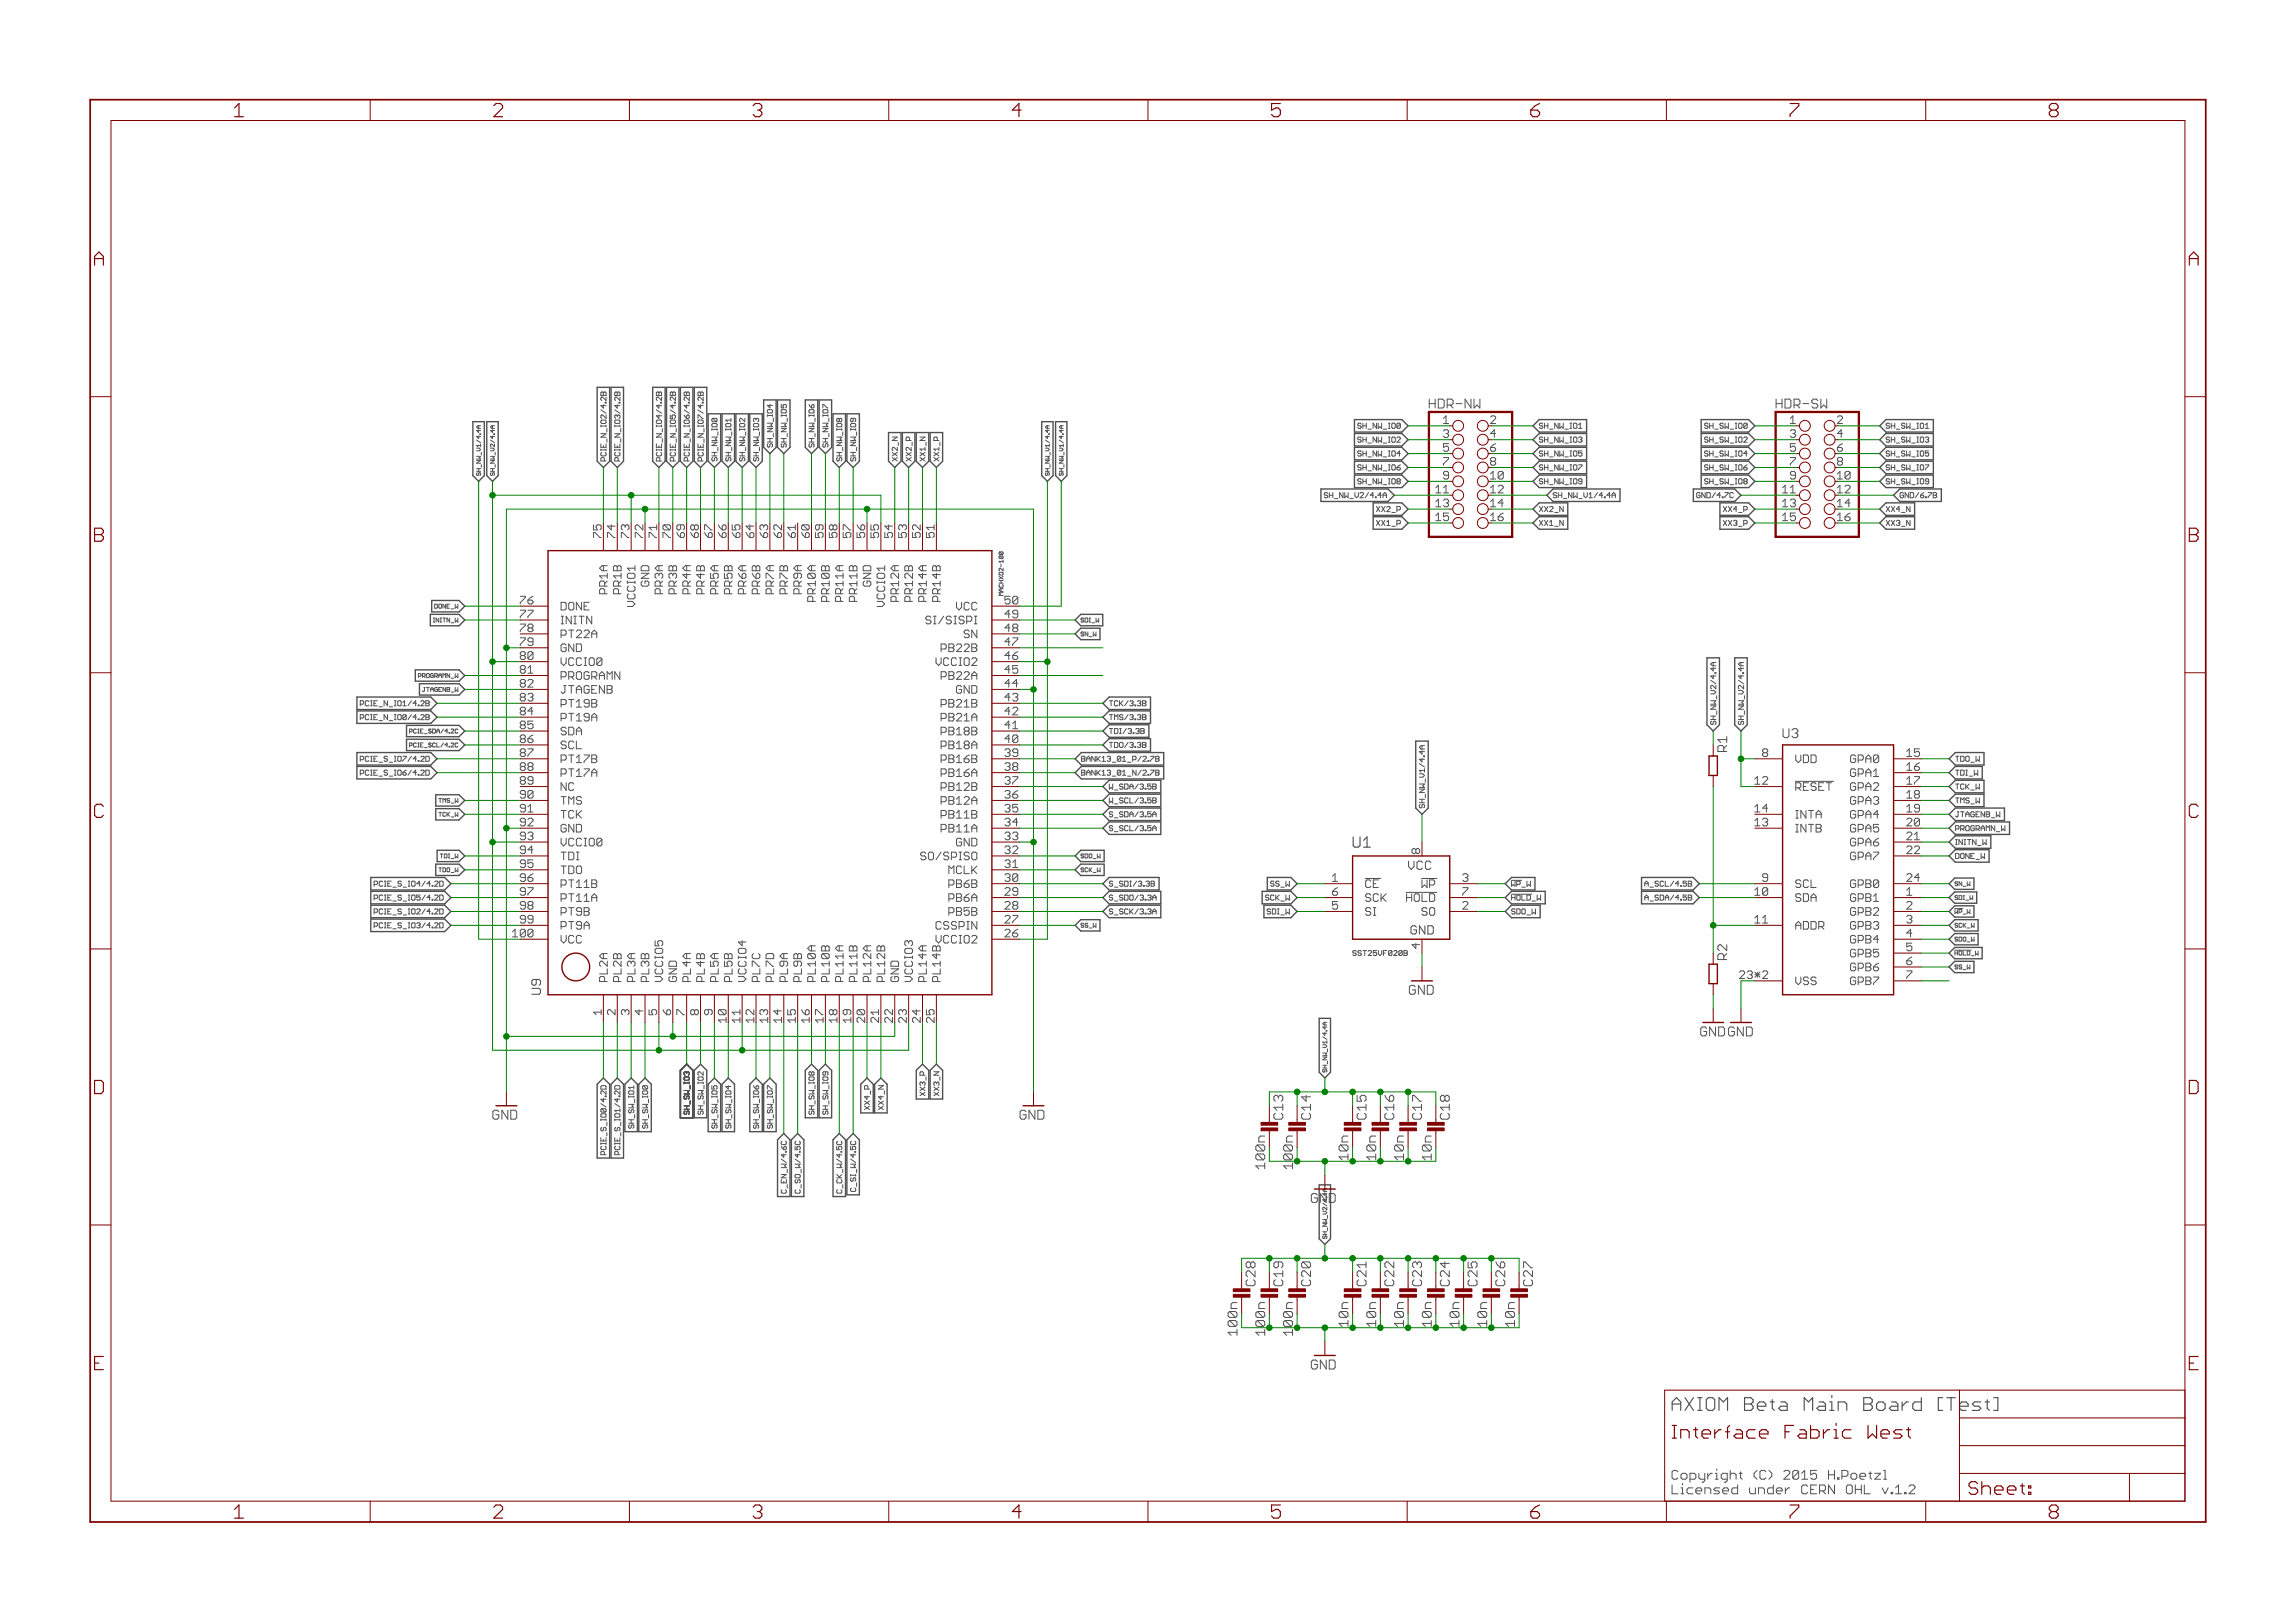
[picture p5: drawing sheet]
<svg xmlns="http://www.w3.org/2000/svg" width="420mm" height="297mm" viewBox="0 0 420 297" stroke-linecap="round" stroke-linejoin="round" font-family="sans-serif">
<defs><g id="words">
<g font-size="3.7" fill="#800000">
<text x="42.9" y="21.4">1</text>
<text x="90.3" y="21.4">2</text>
<text x="137.8" y="21.4">3</text>
<text x="185.3" y="21.4">4</text>
<text x="232.7" y="21.4">5</text>
<text x="280.2" y="21.4">6</text>
<text x="327.6" y="21.4">7</text>
<text x="375.1" y="21.4">8</text>
<text x="17.2" y="48.6">A</text>
<text x="400.7" y="48.6">A</text>
<text x="17.2" y="99.2">B</text>
<text x="400.7" y="99.2">B</text>
<text x="17.1" y="149.7">C</text>
<text x="400.6" y="149.7">C</text>
<text x="17" y="200.2">D</text>
<text x="400.5" y="200.2">D</text>
<text x="17.3" y="250.8">E</text>
<text x="400.7" y="250.8">E</text>
<text x="42.9" y="277.9">1</text>
<text x="90.3" y="277.9">2</text>
<text x="137.8" y="277.9">3</text>
<text x="185.3" y="277.9">4</text>
<text x="232.7" y="277.9">5</text>
<text x="280.2" y="277.9">6</text>
<text x="327.6" y="277.9">7</text>
<text x="375.1" y="277.9">8</text>
</g>
<text font-size="3.6" fill="#505050" x="306" y="258.2">AXIOM Beta Main Board [Test</text>
<g font-size="3.6" fill="#800000">
<text x="306" y="263.3">Interface Fabric West</text>
<text x="358.9" y="258.2">]</text>
<text x="360.4" y="273.6">Sheet:</text>
</g>
<text font-size="2.9" fill="#505050" x="247.6" y="155.2">U1</text>
<g font-size="2.5" fill="#505050">
<text x="261.6" y="74.8">HDR-NW</text>
<text x="325.1" y="74.8">HDR-SW</text>
<text x="326.4" y="135.1">U3</text>
<text x="316.2" y="175.7" transform="rotate(-90 316.2 175.7)">R2</text>
<text x="99.1" y="182.1" transform="rotate(-90 99.1 182.1)">U9</text>
<text x="236.7" y="213.8" transform="rotate(-90 236.7 213.8)">1</text>
<text x="240" y="220.1">G</text>
<text x="241.9" y="220.1">N</text>
<text x="243.8" y="220.1">D</text>
<text x="231.6" y="244.3" transform="rotate(-90 231.6 244.3)">1</text>
<text x="236.7" y="244.3" transform="rotate(-90 236.7 244.3)">1</text>
<text x="306" y="270.8">Copyright (C) 2015 H.Poetzl</text>
<text x="306" y="273.5">Licensed under CERN OHL v.1.2</text>
</g>
<g font-size="2.5" fill="#008000">
<text x="316.2" y="137.6" transform="rotate(-90 316.2 137.6)">R1</text>
<text x="234.9" y="204.9" transform="rotate(-90 234.9 204.9)">C13</text>
<text x="240" y="204.9" transform="rotate(-90 240 204.9)">C14</text>
<text x="250.2" y="204.9" transform="rotate(-90 250.2 204.9)">C15</text>
<text x="255.2" y="204.9" transform="rotate(-90 255.2 204.9)">C16</text>
<text x="260.3" y="204.9" transform="rotate(-90 260.3 204.9)">C17</text>
<text x="265.4" y="204.9" transform="rotate(-90 265.4 204.9)">C18</text>
<text x="231.6" y="213.8" transform="rotate(-90 231.6 213.8)">100n</text>
<text x="236.7" y="212.2" transform="rotate(-90 236.7 212.2)">00n</text>
<text x="246.9" y="212.2" transform="rotate(-90 246.9 212.2)">10n</text>
<text x="251.9" y="212.2" transform="rotate(-90 251.9 212.2)">10n</text>
<text x="257" y="212.2" transform="rotate(-90 257 212.2)">10n</text>
<text x="262.1" y="212.2" transform="rotate(-90 262.1 212.2)">10n</text>
<text x="229.8" y="235.4" transform="rotate(-90 229.8 235.4)">C28</text>
<text x="234.9" y="235.4" transform="rotate(-90 234.9 235.4)">C19</text>
<text x="240" y="235.4" transform="rotate(-90 240 235.4)">C20</text>
<text x="250.2" y="235.4" transform="rotate(-90 250.2 235.4)">C21</text>
<text x="255.2" y="235.4" transform="rotate(-90 255.2 235.4)">C22</text>
<text x="260.3" y="235.4" transform="rotate(-90 260.3 235.4)">C23</text>
<text x="265.4" y="235.4" transform="rotate(-90 265.4 235.4)">C24</text>
<text x="270.5" y="235.4" transform="rotate(-90 270.5 235.4)">C25</text>
<text x="275.6" y="235.4" transform="rotate(-90 275.6 235.4)">C26</text>
<text x="280.6" y="235.4" transform="rotate(-90 280.6 235.4)">C27</text>
<text x="226.5" y="244.3" transform="rotate(-90 226.5 244.3)">100n</text>
<text x="231.6" y="242.7" transform="rotate(-90 231.6 242.7)">00n</text>
<text x="236.7" y="242.7" transform="rotate(-90 236.7 242.7)">00n</text>
<text x="246.9" y="242.7" transform="rotate(-90 246.9 242.7)">10n</text>
<text x="251.9" y="242.7" transform="rotate(-90 251.9 242.7)">10n</text>
<text x="257" y="242.7" transform="rotate(-90 257 242.7)">10n</text>
<text x="262.1" y="242.7" transform="rotate(-90 262.1 242.7)">10n</text>
<text x="267.2" y="242.7" transform="rotate(-90 267.2 242.7)">10n</text>
<text x="272.3" y="242.7" transform="rotate(-90 272.3 242.7)">10n</text>
<text x="277.3" y="242.7" transform="rotate(-90 277.3 242.7)">10n</text>
</g>
<g font-size="2.5" fill="#800000">
<text x="257.1" y="182.1">GND</text>
<text x="310.5" y="189.7">GNDGND</text>
<text x="90.2" y="204.9">GND</text>
<text x="186.7" y="204.9">GND</text>
<text x="240" y="250.6">GND</text>
</g>
<g font-size="2.3" fill="#505050">
<text x="257.8" y="159.2">VCC</text>
<text x="257.5" y="171">GND</text>
</g>
<g font-size="2.1" fill="#800000">
<text x="264.2" y="77.6">1</text>
<text x="272.8" y="77.6">2</text>
<text x="327.7" y="77.6">1</text>
<text x="336.3" y="77.6">2</text>
<text x="264.2" y="82.7">5</text>
<text x="272.8" y="82.7">6</text>
<text x="327.7" y="82.7">5</text>
<text x="336.3" y="82.7">6</text>
<text x="264.2" y="85.2">7</text>
<text x="264.2" y="87.7">9</text>
<text x="272.8" y="85.2">8</text>
<text x="327.7" y="85.2">7</text>
<text x="327.7" y="87.7">9</text>
<text x="336.3" y="85.2">8</text>
<text x="262.9" y="90.3">11</text>
<text x="262.9" y="95.4">15</text>
<text x="272.8" y="90.3">12</text>
<text x="272.8" y="92.8">14</text>
<text x="272.8" y="95.4">16</text>
<text x="326.4" y="90.3">11</text>
<text x="326.4" y="95.4">15</text>
<text x="336.3" y="90.3">12</text>
<text x="336.3" y="92.8">14</text>
<text x="336.3" y="95.4">16</text>
</g>
<g font-size="2.1" fill="#505050">
<text x="264.2" y="80.1">3</text>
<text x="272.8" y="80.1">4</text>
<text x="327.7" y="80.1">3</text>
<text x="336.3" y="80.1">4</text>
<text x="272.8" y="87.7">10</text>
<text x="336.3" y="87.7">10</text>
<text x="262.9" y="92.8">13</text>
<text x="326.4" y="92.8">13</text>
<text x="110.1" y="98.4" transform="rotate(-90 110.1 98.4)">75</text>
<text x="112.7" y="98.4" transform="rotate(-90 112.7 98.4)">74</text>
<text x="115.2" y="98.4" transform="rotate(-90 115.2 98.4)">73</text>
<text x="117.7" y="98.4" transform="rotate(-90 117.7 98.4)">72</text>
<text x="120.3" y="98.4" transform="rotate(-90 120.3 98.4)">71</text>
<text x="122.8" y="98.4" transform="rotate(-90 122.8 98.4)">70</text>
<text x="125.4" y="98.4" transform="rotate(-90 125.4 98.4)">69</text>
<text x="127.9" y="98.4" transform="rotate(-90 127.9 98.4)">68</text>
<text x="130.4" y="98.4" transform="rotate(-90 130.4 98.4)">67</text>
<text x="133" y="98.4" transform="rotate(-90 133 98.4)">66</text>
<text x="135.5" y="98.4" transform="rotate(-90 135.5 98.4)">65</text>
<text x="138.1" y="98.4" transform="rotate(-90 138.1 98.4)">64</text>
<text x="140.6" y="98.4" transform="rotate(-90 140.6 98.4)">63</text>
<text x="143.1" y="98.4" transform="rotate(-90 143.1 98.4)">62</text>
<text x="145.7" y="98.4" transform="rotate(-90 145.7 98.4)">61</text>
<text x="148.2" y="98.4" transform="rotate(-90 148.2 98.4)">60</text>
<text x="150.8" y="98.4" transform="rotate(-90 150.8 98.4)">59</text>
<text x="153.3" y="98.4" transform="rotate(-90 153.3 98.4)">58</text>
<text x="155.8" y="98.4" transform="rotate(-90 155.8 98.4)">57</text>
<text x="158.4" y="98.4" transform="rotate(-90 158.4 98.4)">56</text>
<text x="160.9" y="98.4" transform="rotate(-90 160.9 98.4)">55</text>
<text x="163.5" y="98.4" transform="rotate(-90 163.5 98.4)">54</text>
<text x="166" y="98.4" transform="rotate(-90 166 98.4)">53</text>
<text x="168.5" y="98.4" transform="rotate(-90 168.5 98.4)">52</text>
<text x="171.1" y="98.4" transform="rotate(-90 171.1 98.4)">51</text>
<text x="95.3" y="110.6">76</text>
<text x="95.3" y="113.1">77</text>
<text x="102.7" y="111.7">DONE</text>
<text x="111.2" y="108.7" transform="rotate(-90 111.2 108.7)">PR1A</text>
<text x="113.8" y="108.7" transform="rotate(-90 113.8 108.7)">PR1B</text>
<text x="116.3" y="111.3" transform="rotate(-90 116.3 111.3)">VCCIO1</text>
<text x="118.9" y="108" transform="rotate(-90 118.9 108)">GND</text>
<text x="121.4" y="108.7" transform="rotate(-90 121.4 108.7)">PR3A</text>
<text x="123.9" y="108.7" transform="rotate(-90 123.9 108.7)">PR3B</text>
<text x="126.5" y="108.7" transform="rotate(-90 126.5 108.7)">PR4A</text>
<text x="129" y="108.7" transform="rotate(-90 129 108.7)">PR4B</text>
<text x="131.6" y="108.7" transform="rotate(-90 131.6 108.7)">PR5A</text>
<text x="134.1" y="108.7" transform="rotate(-90 134.1 108.7)">PR5B</text>
<text x="136.6" y="108.7" transform="rotate(-90 136.6 108.7)">PR6A</text>
<text x="139.2" y="108.7" transform="rotate(-90 139.2 108.7)">PR6B</text>
<text x="141.7" y="108.7" transform="rotate(-90 141.7 108.7)">PR7A</text>
<text x="144.3" y="108.7" transform="rotate(-90 144.3 108.7)">PR7B</text>
<text x="146.8" y="108.7" transform="rotate(-90 146.8 108.7)">PR9A</text>
<text x="149.3" y="110.1" transform="rotate(-90 149.3 110.1)">PR10A</text>
<text x="151.9" y="110.1" transform="rotate(-90 151.9 110.1)">PR10B</text>
<text x="154.4" y="110.1" transform="rotate(-90 154.4 110.1)">PR11A</text>
<text x="157" y="110.1" transform="rotate(-90 157 110.1)">PR11B</text>
<text x="159.5" y="108" transform="rotate(-90 159.5 108)">GND</text>
<text x="162" y="111.3" transform="rotate(-90 162 111.3)">VCCIO1</text>
<text x="164.6" y="110.1" transform="rotate(-90 164.6 110.1)">PR12A</text>
<text x="167.1" y="110.1" transform="rotate(-90 167.1 110.1)">PR12B</text>
<text x="169.7" y="110.1" transform="rotate(-90 169.7 110.1)">PR14A</text>
<text x="172.2" y="110.1" transform="rotate(-90 172.2 110.1)">PR14B</text>
<text x="174.8" y="111.7">VCC</text>
<text x="183.9" y="113.1">49</text>
<text x="183.9" y="110.6">50</text>
<text x="95.3" y="115.7">78</text>
<text x="95.3" y="118.2">79</text>
<text x="102.7" y="114.2">INITN</text>
<text x="102.7" y="116.8">PT22A</text>
<text x="102.7" y="119.3">GND</text>
<text x="171.3" y="114.2">SI/SISPI</text>
<text x="172.3" y="119.3">PB22B</text>
<text x="176.3" y="116.8">SN</text>
<text x="183.9" y="118.2">47</text>
<text x="183.9" y="115.7">48</text>
<text x="95.3" y="120.7">80</text>
<text x="95.3" y="123.3">81</text>
<text x="95.3" y="125.8">82</text>
<text x="102.7" y="121.9">VCCIO0</text>
<text x="102.7" y="124.4">PROGRAMN</text>
<text x="171.1" y="121.9">VCCIO2</text>
<text x="172.3" y="124.4">PB22A</text>
<text x="183.9" y="125.8">44</text>
<text x="183.9" y="123.3">45</text>
<text x="183.9" y="120.7">46</text>
<text x="95.3" y="128.4">83</text>
<text x="95.3" y="130.9">84</text>
<text x="102.7" y="126.9">JTAGENB</text>
<text x="102.7" y="129.5">PT19B</text>
<text x="172.3" y="129.5">PB21B</text>
<text x="174.3" y="126.9">GND</text>
<text x="183.9" y="130.9">42</text>
<text x="183.9" y="128.4">43</text>
<text x="95.3" y="133.4">85</text>
<text x="95.3" y="136">86</text>
<text x="102.7" y="132">PT19A</text>
<text x="102.7" y="134.6">SDA</text>
<text x="102.7" y="137.1">SCL</text>
<text x="172.3" y="137.1">PB18A</text>
<text x="172.3" y="134.6">PB18B</text>
<text x="172.3" y="132">PB21A</text>
<text x="183.9" y="136">40</text>
<text x="183.9" y="133.4">41</text>
<text x="95.3" y="138.5">87</text>
<text x="95.3" y="141.1">88</text>
<text x="95.3" y="143.6">89</text>
<text x="102.7" y="139.6">PT17B</text>
<text x="102.7" y="142.2">PT17A</text>
<text x="172.3" y="142.2">PB16A</text>
<text x="172.3" y="139.6">PB16B</text>
<text x="183.9" y="143.6">37</text>
<text x="183.9" y="141.1">38</text>
<text x="183.9" y="138.5">39</text>
<text x="321.3" y="143.6">12</text>
<text x="322.7" y="138.5">8</text>
<text x="328.7" y="139.6">VDD</text>
<text x="338.6" y="139.6">GPA0</text>
<text x="338.6" y="142.2">GPA1</text>
<text x="349" y="138.5">15</text>
<text x="349" y="141.1">16</text>
<text x="349" y="143.6">17</text>
<text x="95.3" y="146.1">90</text>
<text x="95.3" y="148.7">91</text>
<text x="102.7" y="144.7">NC</text>
<text x="102.7" y="147.3">TMS</text>
<text x="102.7" y="149.8">TCK</text>
<text x="172.3" y="149.8">PB11B</text>
<text x="172.3" y="147.3">PB12A</text>
<text x="172.3" y="144.7">PB12B</text>
<text x="183.9" y="148.7">35</text>
<text x="183.9" y="146.1">36</text>
<text x="321.3" y="148.7">14</text>
<text x="328.7" y="144.7">RESET</text>
<text x="328.7" y="149.8">INTA</text>
<text x="338.6" y="144.7">GPA2</text>
<text x="338.6" y="147.3">GPA3</text>
<text x="338.6" y="149.8">GPA4</text>
<text x="349" y="146.1">18</text>
<text x="349" y="148.7">19</text>
<text x="95.3" y="151.2">92</text>
<text x="95.3" y="153.8">93</text>
<text x="102.7" y="152.3">GND</text>
<text x="102.7" y="154.9">VCCIO0</text>
<text x="172.3" y="152.3">PB11A</text>
<text x="174.3" y="154.9">GND</text>
<text x="183.9" y="153.8">33</text>
<text x="183.9" y="151.2">34</text>
<text x="321.3" y="151.2">13</text>
<text x="328.7" y="152.3">INTB</text>
<text x="338.6" y="152.3">GPA5</text>
<text x="338.6" y="154.9">GPA6</text>
<text x="349" y="151.2">20</text>
<text x="349" y="153.8">21</text>
<text x="95.3" y="156.3">94</text>
<text x="95.3" y="158.8">95</text>
<text x="95.3" y="161.4">96</text>
<text x="102.7" y="157.4">TDI</text>
<text x="102.7" y="160">TDO</text>
<text x="169.2" y="157.4">SO/SPISO</text>
<text x="173.3" y="160">MCLK</text>
<text x="183.9" y="161.4">30</text>
<text x="183.9" y="158.8">31</text>
<text x="183.9" y="156.3">32</text>
<text x="243.9" y="161.4">1</text>
<text x="260" y="156.3" transform="rotate(-90 260 156.3)">8</text>
<text x="267.7" y="161.4">3</text>
<text x="322.7" y="161.4">9</text>
<text x="338.6" y="157.4">GPA7</text>
<text x="349" y="161.4">24</text>
<text x="349" y="156.3">22</text>
<text x="95.3" y="163.9">97</text>
<text x="95.3" y="166.5">98</text>
<text x="102.7" y="162.5">PT11B</text>
<text x="102.7" y="165">PT11A</text>
<text x="102.7" y="167.6">PT9B</text>
<text x="173.7" y="167.6">PB5B</text>
<text x="173.7" y="165">PB6A</text>
<text x="173.7" y="162.5">PB6B</text>
<text x="183.9" y="166.5">28</text>
<text x="183.9" y="163.9">29</text>
<text x="243.9" y="166.5">5</text>
<text x="243.9" y="163.9">6</text>
<text x="250" y="167.6">SI</text>
<text x="250" y="165">SCK</text>
<text x="250" y="162.5">CE</text>
<text x="256.9" y="165">HOLD</text>
<text x="259.7" y="162.5">WP</text>
<text x="260" y="167.6">SO</text>
<text x="267.7" y="166.5">2</text>
<text x="267.7" y="163.9">7</text>
<text x="321.3" y="163.9">10</text>
<text x="328.7" y="162.5">SCL</text>
<text x="328.7" y="165">SDA</text>
<text x="338.6" y="162.5">GPB0</text>
<text x="338.6" y="165">GPB1</text>
<text x="338.6" y="167.6">GPB2</text>
<text x="349" y="163.9">1</text>
<text x="349" y="166.5">2</text>
<text x="93.9" y="171.5">100</text>
<text x="95.3" y="169">99</text>
<text x="102.7" y="170.1">PT9A</text>
<text x="102.7" y="172.7">VCC</text>
<text x="171.1" y="172.7">VCCIO2</text>
<text x="171.5" y="170.1">CSSPIN</text>
<text x="183.9" y="171.5">26</text>
<text x="183.9" y="169">27</text>
<text x="260" y="173.6" transform="rotate(-90 260 173.6)">4</text>
<text x="321.3" y="169">11</text>
<text x="328.7" y="170.1">ADDR</text>
<text x="338.6" y="170.1">GPB3</text>
<text x="338.6" y="172.7">GPB4</text>
<text x="349" y="169">3</text>
<text x="349" y="171.5">4</text>
<text x="111.2" y="179.7" transform="rotate(-90 111.2 179.7)">PL2A</text>
<text x="113.8" y="179.7" transform="rotate(-90 113.8 179.7)">PL2B</text>
<text x="116.3" y="179.7" transform="rotate(-90 116.3 179.7)">PL3A</text>
<text x="118.9" y="179.7" transform="rotate(-90 118.9 179.7)">PL3B</text>
<text x="121.4" y="179.7" transform="rotate(-90 121.4 179.7)">VCCIO5</text>
<text x="123.9" y="179.7" transform="rotate(-90 123.9 179.7)">GND</text>
<text x="126.5" y="179.7" transform="rotate(-90 126.5 179.7)">PL4A</text>
<text x="129" y="179.7" transform="rotate(-90 129 179.7)">PL4B</text>
<text x="131.6" y="179.7" transform="rotate(-90 131.6 179.7)">PL5A</text>
<text x="134.1" y="179.7" transform="rotate(-90 134.1 179.7)">PL5B</text>
<text x="136.6" y="179.7" transform="rotate(-90 136.6 179.7)">VCCIO4</text>
<text x="139.2" y="179.7" transform="rotate(-90 139.2 179.7)">PL7C</text>
<text x="141.7" y="179.7" transform="rotate(-90 141.7 179.7)">PL7D</text>
<text x="144.3" y="179.7" transform="rotate(-90 144.3 179.7)">PL9A</text>
<text x="146.8" y="179.7" transform="rotate(-90 146.8 179.7)">PL9B</text>
<text x="149.3" y="179.7" transform="rotate(-90 149.3 179.7)">PL10A</text>
<text x="151.9" y="179.7" transform="rotate(-90 151.9 179.7)">PL10B</text>
<text x="154.4" y="179.7" transform="rotate(-90 154.4 179.7)">PL11A</text>
<text x="157" y="179.7" transform="rotate(-90 157 179.7)">PL11B</text>
<text x="159.5" y="179.7" transform="rotate(-90 159.5 179.7)">PL12A</text>
<text x="162" y="179.7" transform="rotate(-90 162 179.7)">PL12B</text>
<text x="164.6" y="179.7" transform="rotate(-90 164.6 179.7)">GND</text>
<text x="167.1" y="179.7" transform="rotate(-90 167.1 179.7)">VCCIO3</text>
<text x="169.7" y="179.7" transform="rotate(-90 169.7 179.7)">PL14A</text>
<text x="172.2" y="179.7" transform="rotate(-90 172.2 179.7)">PL14B</text>
<text x="338.6" y="175.2">GPB5</text>
<text x="338.6" y="177.7">GPB6</text>
<text x="349" y="174.1">5</text>
<text x="349" y="176.6">6</text>
<text x="349" y="179.2">7</text>
<text x="110.1" y="185.7" transform="rotate(-90 110.1 185.7)">1</text>
<text x="112.7" y="185.7" transform="rotate(-90 112.7 185.7)">2</text>
<text x="115.2" y="185.7" transform="rotate(-90 115.2 185.7)">3</text>
<text x="117.7" y="185.7" transform="rotate(-90 117.7 185.7)">4</text>
<text x="120.3" y="185.7" transform="rotate(-90 120.3 185.7)">5</text>
<text x="122.8" y="185.7" transform="rotate(-90 122.8 185.7)">6</text>
<text x="125.4" y="185.7" transform="rotate(-90 125.4 185.7)">7</text>
<text x="127.9" y="185.7" transform="rotate(-90 127.9 185.7)">8</text>
<text x="130.4" y="185.7" transform="rotate(-90 130.4 185.7)">9</text>
<text x="328.7" y="180.3">VSS</text>
<text x="338.6" y="180.3">GPB7</text>
<text x="133" y="187.1" transform="rotate(-90 133 187.1)">10</text>
<text x="135.5" y="187.1" transform="rotate(-90 135.5 187.1)">11</text>
<text x="138.1" y="187.1" transform="rotate(-90 138.1 187.1)">12</text>
<text x="140.6" y="187.1" transform="rotate(-90 140.6 187.1)">13</text>
<text x="143.1" y="187.1" transform="rotate(-90 143.1 187.1)">14</text>
<text x="145.7" y="187.1" transform="rotate(-90 145.7 187.1)">15</text>
<text x="148.2" y="187.1" transform="rotate(-90 148.2 187.1)">16</text>
<text x="150.8" y="187.1" transform="rotate(-90 150.8 187.1)">17</text>
<text x="153.3" y="187.1" transform="rotate(-90 153.3 187.1)">18</text>
<text x="155.8" y="187.1" transform="rotate(-90 155.8 187.1)">19</text>
<text x="158.4" y="187.1" transform="rotate(-90 158.4 187.1)">20</text>
<text x="160.9" y="187.1" transform="rotate(-90 160.9 187.1)">21</text>
<text x="163.5" y="187.1" transform="rotate(-90 163.5 187.1)">22</text>
<text x="166" y="187.1" transform="rotate(-90 166 187.1)">23</text>
<text x="168.5" y="187.1" transform="rotate(-90 168.5 187.1)">24</text>
<text x="171.1" y="187.1" transform="rotate(-90 171.1 187.1)">25</text>
</g>
<text font-size="2.1" fill="#008000" x="318.9" y="179.2">23*2</text>
<g font-size="1.4" fill="#505050">
<text x="141.5" y="81.9" transform="rotate(-90 141.5 81.9)">SH_NW_IO4</text>
<text x="144" y="81.9" transform="rotate(-90 144 81.9)">SH_NW_IO5</text>
<text x="149.1" y="81.9" transform="rotate(-90 149.1 81.9)">SH_NW_IO6</text>
<text x="151.6" y="81.9" transform="rotate(-90 151.6 81.9)">SH_NW_IO7</text>
<text x="248.3" y="78.4">SH_NW_IO0</text>
<text x="248.3" y="81">SH_NW_IO2</text>
<text x="248.3" y="83.5">SH_NW_IO4</text>
<text x="281.8" y="83.5">SH_NW_IO5</text>
<text x="281.8" y="81">SH_NW_IO3</text>
<text x="281.8" y="78.4">SH_NW_IO1</text>
<text x="312" y="78.4">SH_SW_IO0</text>
<text x="312" y="81">SH_SW_IO2</text>
<text x="312" y="83.5">SH_SW_IO4</text>
<text x="345.3" y="78.4">SH_SW_IO1</text>
<text x="345.3" y="81">SH_SW_IO3</text>
<text x="345.3" y="83.5">SH_SW_IO5</text>
<text x="111" y="84.4" transform="rotate(-90 111 84.4)">PCIE_N_IO2/4.2B</text>
<text x="113.5" y="84.4" transform="rotate(-90 113.5 84.4)">PCIE_N_IO3/4.2B</text>
<text x="121.1" y="84.4" transform="rotate(-90 121.1 84.4)">PCIE_N_IO4/4.2B</text>
<text x="123.7" y="84.4" transform="rotate(-90 123.7 84.4)">PCIE_N_IO5/4.2B</text>
<text x="126.2" y="84.4" transform="rotate(-90 126.2 84.4)">PCIE_N_IO6/4.2B</text>
<text x="128.8" y="84.4" transform="rotate(-90 128.8 84.4)">PCIE_N_IO7/4.2B</text>
<text x="131.3" y="84.4" transform="rotate(-90 131.3 84.4)">SH_NW_IO0</text>
<text x="133.8" y="84.4" transform="rotate(-90 133.8 84.4)">SH_NW_IO1</text>
<text x="136.4" y="84.4" transform="rotate(-90 136.4 84.4)">SH_NW_IO2</text>
<text x="138.9" y="84.4" transform="rotate(-90 138.9 84.4)">SH_NW_IO3</text>
<text x="154.2" y="84.4" transform="rotate(-90 154.2 84.4)">SH_NW_IO8</text>
<text x="156.7" y="84.4" transform="rotate(-90 156.7 84.4)">SH_NW_IO9</text>
<text x="164.3" y="84.4" transform="rotate(-90 164.3 84.4)">XX2_N</text>
<text x="166.9" y="84.4" transform="rotate(-90 166.9 84.4)">XX2_P</text>
<text x="169.4" y="84.4" transform="rotate(-90 169.4 84.4)">XX1_N</text>
<text x="171.9" y="84.4" transform="rotate(-90 171.9 84.4)">XX1_P</text>
<text x="248.3" y="86.1">SH_NW_IO6</text>
<text x="248.3" y="88.6">SH_NW_IO8</text>
<text x="281.8" y="88.6">SH_NW_IO9</text>
<text x="281.8" y="86.1">SH_NW_IO7</text>
<text x="312" y="86.1">SH_SW_IO6</text>
<text x="312" y="88.6">SH_SW_IO8</text>
<text x="345.3" y="86.1">SH_SW_IO7</text>
<text x="345.3" y="88.6">SH_SW_IO9</text>
<text x="242.6" y="91.1">SH_NW_V2/4.4A</text>
<text x="252.2" y="93.7">XX2_P</text>
<text x="281.8" y="93.7">XX2_N</text>
<text x="284.3" y="91.1">SH_NW_V1/4.4A</text>
<text x="310.6" y="91.1">GND/4.7C</text>
<text x="315.7" y="93.7">XX4_P</text>
<text x="345.3" y="93.7">XX4_N</text>
<text x="347.8" y="91.1">GND/6.7B</text>
<text x="252.2" y="96.2">XX1_P</text>
<text x="281.8" y="96.2">XX1_N</text>
<text x="315.7" y="96.2">XX3_P</text>
<text x="345.3" y="96.2">XX3_N</text>
<text x="67" y="131.8">PCIE_N_IO0/4.2B</text>
<text x="67" y="129.2">PCIE_N_IO1/4.2B</text>
<text x="203.1" y="131.8">TMS/3.3B</text>
<text x="203.1" y="129.2">TCK/3.3B</text>
<text x="203.1" y="136.8">TDO/3.3B</text>
<text x="203.1" y="134.3">TDI/3.3B</text>
<text x="314.2" y="132.7" transform="rotate(-90 314.2 132.7)">SH_NW_V2/4.4A</text>
<text x="319.2" y="132.7" transform="rotate(-90 319.2 132.7)">SH_NW_V2/4.4A</text>
<text x="67" y="141.9">PCIE_S_IO6/4.2D</text>
<text x="67" y="139.4">PCIE_S_IO7/4.2D</text>
<text x="198" y="139.4">BANK13_01_P/2.7B</text>
<text x="198" y="141.9">BANK13_01_N/2.7B</text>
<text x="358" y="141.9">TDI_W</text>
<text x="358" y="139.4">TDO_W</text>
<text x="203.1" y="149.5">S_SDA/3.5A</text>
<text x="203.1" y="147">W_SCL/3.5B</text>
<text x="203.1" y="144.5">W_SDA/3.5B</text>
<text x="260.8" y="147.9" transform="rotate(-90 260.8 147.9)">SH_NW_V1/4.4A</text>
<text x="358" y="149.5">JTAGENB_W</text>
<text x="358" y="147">TMS_W</text>
<text x="358" y="144.5">TCK_W</text>
<text x="203.1" y="152.1">S_SCL/3.5A</text>
<text x="358" y="154.6">INITN_W</text>
<text x="358" y="152.1">PROGRAMN_W</text>
<text x="358" y="157.2">DONE_W</text>
<text x="69.6" y="162.2">PCIE_S_IO4/4.2D</text>
<text x="69.6" y="164.8">PCIE_S_IO5/4.2D</text>
<text x="69.6" y="167.3">PCIE_S_IO2/4.2D</text>
<text x="203.1" y="167.3">S_SCK/3.3A</text>
<text x="203.1" y="164.8">S_SDO/3.3A</text>
<text x="203.1" y="162.2">S_SDI/3.3B</text>
<text x="231.4" y="164.8">SCK_W</text>
<text x="231.8" y="167.3">SDI_W</text>
<text x="232.4" y="162.2">SS_W</text>
<text x="276.7" y="167.3">SDO_W</text>
<text x="276.7" y="164.8">HOLD_W</text>
<text x="276.7" y="162.2">WP_W</text>
<text x="301.6" y="164.8">A_SDA/4.5B</text>
<text x="301.9" y="162.2">A_SCL/4.5B</text>
<text x="69.6" y="169.9">PCIE_S_IO3/4.2D</text>
<text x="247.6" y="174.9">SST25VF020B</text>
<text x="159.2" y="202.9" transform="rotate(-90 159.2 202.9)">XX4_P</text>
<text x="161.8" y="203.1" transform="rotate(-90 161.8 203.1)">XX4_N</text>
<text x="169.4" y="200.3" transform="rotate(-90 169.4 200.3)">XX3_P</text>
<text x="171.9" y="200.5" transform="rotate(-90 171.9 200.5)">XX3_N</text>
<text x="116.1" y="206.6" transform="rotate(-90 116.1 206.6)">SH_SW_IO1</text>
<text x="118.6" y="206.6" transform="rotate(-90 118.6 206.6)">SH_SW_IO0</text>
<text x="126.2" y="204.1" transform="rotate(-90 126.2 204.1)">SH_SW_IO3</text>
<text x="128.8" y="204.1" transform="rotate(-90 128.8 204.1)">SH_SW_IO2</text>
<text x="131.3" y="206.6" transform="rotate(-90 131.3 206.6)">SH_SW_IO5</text>
<text x="133.8" y="206.6" transform="rotate(-90 133.8 206.6)">SH_SW_IO4</text>
<text x="138.9" y="206.6" transform="rotate(-90 138.9 206.6)">SH_SW_IO6</text>
<text x="141.5" y="206.6" transform="rotate(-90 141.5 206.6)">SH_SW_IO7</text>
<text x="149.1" y="204.1" transform="rotate(-90 149.1 204.1)">SH_SW_IO8</text>
<text x="151.6" y="204.1" transform="rotate(-90 151.6 204.1)">SH_SW_IO9</text>
<text x="111" y="210.2" transform="rotate(-90 111 210.2)">PCIE_S_IO0/4.2D</text>
<text x="113.5" y="210.2" transform="rotate(-90 113.5 210.2)">PCIE_S_IO1/4.2D</text>
<text x="144" y="218.1" transform="rotate(-90 144 218.1)">C_EN_W/4.6C</text>
<text x="146.5" y="218.2" transform="rotate(-90 146.5 218.2)">C_SO_W/4.5C</text>
<text x="154.2" y="218.1" transform="rotate(-90 154.2 218.1)">C_CK_W/4.5C</text>
<text x="156.7" y="217.5" transform="rotate(-90 156.7 217.5)">C_SI_W/4.5C</text>
</g>
<g font-size="1.1" fill="#505050">
<text x="88" y="87" transform="rotate(-90 88 87)">SH_NW_V1/4.4A</text>
<text x="90.6" y="87" transform="rotate(-90 90.6 87)">SH_NW_V2/4.4A</text>
<text x="192.2" y="87" transform="rotate(-90 192.2 87)">SH_NW_V1/4.4A</text>
<text x="194.7" y="87" transform="rotate(-90 194.7 87)">SH_NW_V1/4.4A</text>
<text x="79" y="111.3">DONE_W</text>
<text x="79.3" y="113.9">INITN_W</text>
<text x="183.7" y="109.2" transform="rotate(-90 183.7 109.2)">MACHXO2-100</text>
<text x="197.9" y="113.9">SDI_W</text>
<text x="197.9" y="116.4">SN_W</text>
<text x="75.6" y="124">P</text>
<text x="76.3" y="124">ROGRAMN_W</text>
<text x="77.3" y="126.6">JTAGENB_W</text>
<text x="75.5" y="134.2">PCIE_SDA/4.2C</text>
<text x="75.8" y="136.7">PCIE_SCL/4.2C</text>
<text x="79.9" y="146.9">TMS_W</text>
<text x="80.1" y="149.4">TCK_W</text>
<text x="79.8" y="159.6">TDO_W</text>
<text x="80.4" y="157.1">TDI_W</text>
<text x="197.9" y="159.6">SCK_W</text>
<text x="197.9" y="157.1">SDO_W</text>
<text x="357.9" y="162.1">SN_W</text>
<text x="357.9" y="164.7">SDI_W</text>
<text x="357.9" y="167.2">WP_W</text>
<text x="197.9" y="169.8">SS_W</text>
<text x="357.9" y="169.8">SCK_W</text>
<text x="357.9" y="172.3">SDO_W</text>
<text x="357.9" y="177.4">SS_W</text>
<text x="357.9" y="174.8">HOLD_W</text>
<text x="242.9" y="196.2" transform="rotate(-90 242.9 196.2)">SH_NW_V1/4.4A</text>
<text x="242.9" y="226.7" transform="rotate(-90 242.9 226.7)">SH_NW_V2/4.4A</text>
</g>
</g></defs>
<path d="M362.6 256.6h-1.1l-.4 .4 .4 .4h.8l.3 .3-.3 .4h-1.2M363.4 256.6h.8M363.8 256.2v1.5l.4 .4M365 255.8h.8v2.3h-.8" fill="none" stroke="#505050" stroke-width=".21"/>
<g fill="none" stroke="#505050" stroke-width=".18">
<path d="M110.5 71.9l-.2-.2-.3 .2v.5M110.5 71.9l.1-.2 .4 .2v.5M110.5 71.9v.5M113 71.9l-.1-.2-.4 .2v.5M113 71.9l.2-.2 .3 .2v.5M113 71.9v.5M120.6 71.9l-.1-.2-.3 .2v.5M120.6 71.9l.2-.2 .3 .2v.5M120.6 71.9v.5M123.2 71.9l-.2-.2-.3 .2v.5M123.2 71.9l.1-.2 .4 .2v.5M123.2 71.9v.5"/>
<path d="M125.7 71.9l-.1-.2-.4 .2v.5M125.7 71.9l.2-.2 .3 .2v.5M125.7 71.9v.5M128.2 71.9l-.1-.2-.3 .2v.5M128.2 71.9l.2-.2 .3 .2v.5M128.2 71.9v.5M170.4 113l-.2-.2h-.5l-.2 .2v.2l.2 .3h.5l.2 .2v.2l-.2 .3h-.5l-.2-.3M66 128.9h.4l.2-.2v-.3l-.2-.2h-.4v1M66 131.4h.4l.2-.1v-.4l-.2-.1h-.4v.9M66 139h.4l.2-.1v-.3l-.2-.2h-.4v.9M75 136.5l.5-.2-.2-.3h-.3v.7M75 133.9h.3"/>
<path d="M75.3 133.4h-.3v.8M211.6 138.4h.4l.2 .2-.2 .3M211.6 138.9h.4M212 138.9l.2 .3-.2 .1h-.4M66 141.6h.4l.2-.2v-.3l-.2-.2h-.4v1M168.6 157.1l.2 .3M168.8 156l-.2 .2v.2l.2 .3M211 151.6h.7M211.3 151.1l.4 .3v.6M212 140.9l.2 .2-.2 .3 .2 .3-.2 .2M328.7 143h7M68.5 161.9h.5l.1-.2v-.3l-.1-.1h-.5v.9"/>
<path d="M68.5 164.4h.5l.1-.1v-.3l-.1-.2h-.5v.9M68.5 167h.5l.1-.2v-.3l-.1-.2h-.5v1M68.5 169.5h.5l.1-.1v-.4l-.1-.1h-.5v.9M211.2 161.3l.1 .1-.1 .3 .1 .4-.1 .1M257.5 163.3h5.6M276.7 163.7h3.7M301.1 161.7h.7M301.4 161.3l-.3 .3v.6M357.9 173.9h3M110.6 211.3v-.4l-.1-.2-.5 .2v.4h1M113.2 211.3v-.4l-.2-.2-.5 .2v.4h1M155.7 217.9l.2 .2h.6l.2-.2"/>
<path d="M342.1 269.6h.6M342.4 269.4v1.1l.3 .2M343.2 269.6h1.1l-1.1 1.1M344.8 269.1h.3v1.6M347 272.3l.6-.5v1.6M347 273.4h1.1M348.7 273.1h.3v.3h-.3zM349.5 272l.3-.2h.5l.3 .2v.3l-1.1 1.1h1.1"/>
</g>
<g fill="none" stroke="#505050" stroke-width=".25">
<path d="M86.6 77.2h2.1v9.8l-1.1 1.1-1-1.1zM89.1 77.2h2.1v9.8l-1 1.1-1.1-1.1zM109.3 70.9h2.3v13.5l-1.1 1.2-1.2-1.2zM111.9 70.9h2.3v13.5l-1.2 1.2-1.1-1.2zM119.5 70.9h2.3v13.5l-1.2 1.2-1.1-1.2zM122 70.9h2.3v13.5l-1.1 1.2-1.2-1.2zM124.6 70.9h2.3v13.5l-1.2 1.2-1.1-1.2zM127.1 70.9h2.3v13.5l-1.2 1.2-1.1-1.2zM129.6 75.7h2.3v8.7l-1.1 1.2-1.2-1.2zM132.2 75.7h2.3v8.7l-1.2 1.2-1.1-1.2zM134.7 75.7h2.3v8.7l-1.1 1.2-1.2-1.2zM137.3 75.7h2.3v8.7l-1.2 1.2-1.1-1.2z"/>
<path d="M139.8 73.2h2.3v8.7l-1.2 1.1-1.1-1.1zM142.3 73.2h2.3v8.7l-1.1 1.1-1.2-1.1zM147.4 73.2h2.3v8.7l-1.1 1.1-1.2-1.1zM150 73.2h2.3v8.7l-1.2 1.1-1.1-1.1zM152.5 75.7h2.3v8.7l-1.2 1.2-1.1-1.2zM155 75.7h2.3v8.7l-1.1 1.2-1.2-1.2zM162.7 79.2h2.3v5.2l-1.2 1.2-1.1-1.2zM165.2 79.2h2.3v5.2l-1.2 1.2-1.1-1.2zM167.7 79.2h2.3v5.2l-1.1 1.2-1.2-1.2zM170.3 79.2h2.3v5.2l-1.2 1.2-1.1-1.2zM190.7 77.2h2.1v9.8l-1.1 1.1-1-1.1zM193.3 77.2h2v9.8l-1 1.1-1-1.1z"/>
<path d="M248 76.8h8.6l1.2 1.1-1.2 1.2h-8.6zM248 79.3h8.6l1.2 1.2-1.2 1.1h-8.6zM280.6 77.9l1.2-1.1h8.7v2.3h-8.7zM311.4 76.8h8.7l1.2 1.1-1.2 1.2h-8.7zM311.4 79.3h8.7l1.2 1.2-1.2 1.1h-8.7zM345.3 76.8h8.6v2.3h-8.6l-1.2-1.2zM345.3 79.3h8.6v2.3h-8.6l-1.2-1.1zM241.8 89.5h12.3l1.1 1.1-1.1 1.2h-12.3zM248 81.9h8.6l1.2 1.1-1.2 1.2h-8.6zM248 84.4h8.6l1.2 1.2-1.2 1.1h-8.6zM248 87h8.6l1.2 1.1-1.2 1.1h-8.6zM251.4 94.6h5.2l1.2 1.1-1.2 1.2h-5.2z"/>
<path d="M251.4 92h5.2l1.2 1.2-1.2 1.1h-5.2zM280.6 95.7l1.2-1.1h5.2v2.3h-5.2zM280.6 93.2l1.2-1.2h5.2v2.3h-5.2zM280.6 80.5l1.2-1.2h8.7v2.3h-8.7zM280.6 85.6l1.2-1.2h8.7v2.3h-8.7zM280.6 88.1l1.2-1.1h8.7v2.2h-8.7zM280.6 83l1.2-1.1h8.7v2.3h-8.7zM283.2 90.6l1.1-1.1h12.3v2.3h-12.3zM310 89.5h7.6l1.1 1.1-1.1 1.2h-7.6zM311.4 87h8.7l1.2 1.1-1.2 1.1h-8.7zM311.4 81.9h8.7l1.2 1.1-1.2 1.2h-8.7zM311.4 84.4h8.7l1.2 1.2-1.2 1.1h-8.7z"/>
<path d="M314.9 92h5.2l1.2 1.2-1.2 1.1h-5.2zM314.9 94.6h5.2l1.2 1.1-1.2 1.2h-5.2zM345.3 92h5.2v2.3h-5.2l-1.2-1.1zM345.3 87h8.6v2.2h-8.6l-1.2-1.1zM345.3 94.6h5.2v2.3h-5.2l-1.2-1.2zM345.3 81.9h8.6v2.3h-8.6l-1.2-1.2zM345.3 84.4h8.6v2.3h-8.6l-1.2-1.1zM347.8 89.5h7.6v2.3h-7.6l-1.1-1.2zM78.8 112.4h5.2l1.1 1.1-1.1 1h-5.2zM79 109.9h5l1.1 1-1.1 1.1h-5zM196.8 116l1.1-1h3.5v2.1h-3.5zM196.8 113.5l1.1-1.1h4v2.1h-4z"/>
<path d="M65.3 137.7h13.6l1.1 1.2-1.1 1.1h-13.6zM65.3 130.1h13.6l1.1 1.2-1.1 1.1h-13.6zM65.3 127.6h13.6l1.1 1.1-1.1 1.2h-13.6zM74.4 132.8h9.6l1.1 1-1.1 1h-9.6zM74.4 135.3h9.6l1.1 1-1.1 1.1h-9.6zM76 122.6h8l1.1 1-1.1 1.1h-8zM76.8 125.1h7.2l1.1 1.1-1.1 1h-7.2zM198 137.7h15v2.3h-15l-1.2-1.1zM203.1 130.1h7.5v2.3h-7.5l-1.2-1.1zM203.1 127.6h7.5v2.3h-7.5l-1.2-1.2zM203.1 132.7h7.2v2.2h-7.2l-1.2-1.1zM203.1 135.2h7.5v2.3h-7.5l-1.2-1.2z"/>
<path d="M259.2 135.6h2.3v12.3l-1.2 1.1-1.1-1.1zM312.5 120.4h2.3v12.3l-1.2 1.1-1.1-1.1zM317.6 120.4h2.3v12.3l-1.2 1.1-1.1-1.1zM356.8 138.9l1.2-1.2h5.2v2.3h-5.2zM65.3 140.3h13.6l1.1 1.1-1.1 1.2h-13.6zM79.8 158.2h4.2l1.1 1-1.1 1h-4.2zM79.8 145.5h4.2l1.1 1-1.1 1h-4.2zM79.8 148h4.2l1.1 1-1.1 1.1h-4.2zM80 155.6h4l1.1 1.1-1.1 1h-4zM197.9 158.2h4.2v2h-4.2l-1.1-1zM197.9 155.6h4.2v2.1h-4.2l-1.1-1zM198 140.3h15v2.3h-15l-1.2-1.2z"/>
<path d="M203.1 150.4h9.4v2.3h-9.4l-1.2-1.1zM203.1 147.9h9.4v2.3h-9.4l-1.2-1.2zM203.1 145.4h9.4v2.2h-9.4l-1.2-1.1zM203.1 142.8h9.4v2.3h-9.4l-1.2-1.1zM356.8 141.4l1.2-1.1h4.9v2.3h-4.9zM356.8 156.7l1.2-1.2h6.2v2.3h-6.2zM356.8 154.1l1.2-1.1h6.5v2.3h-6.5zM356.8 151.6l1.2-1.2h9.9v2.3h-9.9zM356.8 149l1.2-1.1h9v2.3h-9zM356.8 146.5l1.2-1.1h5.2v2.2h-5.2zM356.8 144l1.2-1.2h5.2v2.3h-5.2zM67.9 160.6h13.5l1.1 1.1-1.1 1.2h-13.5z"/>
<path d="M67.9 163.1h13.5l1.1 1.2-1.1 1.1h-13.5zM67.9 165.7h13.5l1.1 1.1-1.1 1.2h-13.5zM67.9 168.2h13.5l1.1 1.2-1.1 1.1h-13.5zM197.9 168.3h3.5v2.1h-3.5l-1.1-1zM203.1 160.6h9.1v2.3h-9.1l-1.2-1.2zM203.1 163.1h9.4v2.3h-9.4l-1.2-1.1zM203.1 165.7h9.4v2.3h-9.4l-1.2-1.2zM231.1 163.1h5.2l1.2 1.2-1.2 1.1h-5.2zM231.4 165.7h4.9l1.2 1.1-1.2 1.2h-4.9zM232 160.6h4.3l1.2 1.1-1.2 1.2h-4.3zM276.7 160.6h4.3v2.3h-4.3l-1.1-1.2zM276.7 163.1h6.2v2.3h-6.2l-1.1-1.1z"/>
<path d="M276.7 165.7h5.3v2.3h-5.3l-1.1-1.2zM300.5 160.6h9.5l1.1 1.1-1.1 1.2h-9.5zM300.5 163.1h9.5l1.1 1.2-1.1 1.1h-9.5zM356.8 161.7l1.1-1h3.5v2.1h-3.5zM356.8 166.8l1.1-1h3.5v2.1h-3.5zM356.8 177l1.1-1.1h3.5v2.1h-3.5zM356.8 171.9l1.1-1h4.2v2h-4.2zM356.8 164.3l1.1-1.1h4v2.1h-4zM356.8 174.4l1.1-1h5v2.1h-5zM357.9 168.3h4.2v2.1h-4.2l-1.1-1zM110.5 197.3l1.1 1.1v13.5h-2.3v-13.5zM111.9 198.4l1.1-1.1 1.2 1.1v13.5h-2.3z"/>
<path d="M114.4 198.4l1.1-1.1 1.2 1.1v8.7h-2.3zM118.1 197.3l1.1 1.1v8.7h-2.3v-8.7zM124.6 195.9l1.1-1.1 1.2 1.1v8.7h-2.3zM127.1 195.9l1.1-1.1 1.2 1.1v8.7h-2.3zM130.8 197.3l1.1 1.1v8.7h-2.3v-8.7zM132.2 198.4l1.1-1.1 1.2 1.1v8.7h-2.3zM137.3 198.4l1.1-1.1 1.2 1.1v8.7h-2.3zM139.8 198.4l1.1-1.1 1.2 1.1v8.7h-2.3zM147.4 195.9l1.2-1.1 1.1 1.1v8.7h-2.3zM150 195.9l1.1-1.1 1.2 1.1v8.7h-2.3zM158.7 197.3l1.2 1.1v5.3h-2.3v-5.3zM160.1 198.4l1.2-1.1 1.1 1.1v5.3h-2.3z"/>
<path d="M167.7 195.9l1.2-1.1 1.1 1.1v5.2h-2.3zM170.3 195.9l1.1-1.1 1.2 1.1v5.2h-2.3zM241.5 186.4h2.1v9.8l-1.1 1.1-1-1.1zM142.3 208.6l1.2-1.1 1.1 1.1v10.4h-2.3zM144.9 208.6l1.1-1.1 1.2 1.1v10.4h-2.3zM153.6 207.5l1.2 1.1v10.4h-2.3v-10.4zM155 208.6l1.2-1.1 1.1 1.1v10.1h-2.3zM241.5 216.9h2.1v9.8l-1.1 1.1-1-1.1z"/>
</g>
<path d="M344.7 263.2h.8M344.7 261.7h.8l.4 .3v.4h-1.6M348.2 261.7h-1.1l-.4 .3 .4 .4h.7l.4 .4-.4 .4h-1.1M349 261.7h.8M349.4 261.3v1.5l.4 .4" fill="none" stroke="#800000" stroke-width=".21"/>
<g fill="none" stroke="#800000" stroke-width=".18">
<path d="M67.8 18.2v3.9M115.2 18.2v3.9M162.7 18.2v3.9M210.2 18.2v3.9M257.6 18.2v3.9M305.1 18.2v3.9M352.6 18.2v3.9M20.3 22.1h379.7v252.6h-379.7zM16.5 72.6h3.8M400 72.6h3.8M110.5 95.7v5.1M113 95.7v5.1"/>
<path d="M115.5 95.7v5.1M118.1 95.7v5.1M120.6 95.7v5.1M123.2 95.7v5.1M125.7 95.7v5.1M128.2 95.7v5.1M130.8 95.7v5.1M133.3 95.7v5.1M135.9 95.7v5.1M138.4 95.7v5.1M140.9 95.7v5.1M143.5 95.7v5.1"/>
<path d="M146 95.7v5.1M148.6 95.7v5.1M151.1 95.7v5.1M153.6 95.7v5.1M156.2 95.7v5.1M158.7 95.7v5.1M161.3 95.7v5.1M163.8 95.7v5.1M166.3 95.7v5.1M168.9 95.7v5.1M171.4 95.7v5.1M95.2 118.6h5.1"/>
<path d="M95.2 116h5.1M95.2 113.5h5.1M95.2 110.9h5.1M181.6 118.6h5.1M181.6 116h5.1M181.6 113.5h5.1M181.6 110.9h5.1M16.5 123.1h3.8M95.2 138.9h5.1M95.2 136.3h5.1M95.2 133.8h5.1M95.2 131.3h5.1"/>
<path d="M95.2 128.7h5.1M95.2 126.2h5.1M95.2 123.6h5.1M95.2 121.1h5.1M181.6 138.9h5.1M181.6 136.3h5.1M181.6 133.8h5.1M181.6 131.3h5.1M181.6 128.7h5.1M181.6 126.2h5.1M181.6 123.6h5.1M181.6 121.1h5.1"/>
<path d="M313.6 136.3v2.1M321.3 138.9h5M346.7 138.9h5M400 123.1h3.8M95.2 159.2h5.1M95.2 156.7h5.1M95.2 154.1h5.1M95.2 151.6h5.1M95.2 149h5.1M95.2 146.5h5.1M95.2 144h5.1M95.2 141.4h5.1"/>
<path d="M181.6 159.2h5.1M181.6 156.7h5.1M181.6 154.1h5.1M181.6 151.6h5.1M181.6 149h5.1M181.6 146.5h5.1M181.6 144h5.1M181.6 141.4h5.1M260.3 154.1v2.6M313.6 141.9v2.1M321.3 151.6h5M321.3 149h5"/>
<path d="M321.3 144h5M346.7 156.7h5M346.7 154.1h5M346.7 151.6h5M346.7 149h5M346.7 146.5h5M346.7 144h5M346.7 141.4h5M16.5 173.7h3.8M95.2 171.9h5.1M95.2 169.4h5.1M95.2 166.8h5.1"/>
<path d="M95.2 164.3h5.1M95.2 161.7h5.1M181.6 171.9h5.1M181.6 169.4h5.1M181.6 166.8h5.1M181.6 164.3h5.1M181.6 161.7h5.1M242.5 166.8h5.1M242.5 164.3h5.1M242.5 161.7h5.1M260.3 171.9v2.5M260.3 177v2.5"/>
<path d="M265.4 166.8h5.1M265.4 164.3h5.1M265.4 161.7h5.1M313.6 174.4v2.1M321.3 169.4h5M321.3 164.3h5M321.3 161.7h5M321.3 179.5h5M346.7 171.9h5M346.7 169.4h5M346.7 166.8h5M346.7 164.3h5"/>
<path d="M346.7 161.7h5M346.7 174.4h5M346.7 177h5M346.7 179.5h5M400 173.7h3.8M92.7 199.8v2.6M110.5 182.1v5M113 182.1v5M115.5 182.1v5M118.1 182.1v5M120.6 182.1v5M123.2 182.1v5"/>
<path d="M125.7 182.1v5M128.2 182.1v5M130.8 182.1v5M133.3 182.1v5M135.9 182.1v5M138.4 182.1v5M140.9 182.1v5M143.5 182.1v5M146 182.1v5M148.6 182.1v5M151.1 182.1v5M153.6 182.1v5"/>
<path d="M156.2 182.1v5M158.7 182.1v5M161.3 182.1v5M163.8 182.1v5M166.3 182.1v5M168.9 182.1v5M171.4 182.1v5M189.2 199.8v2.6M313.6 180v2.1M313.6 184.6v2.5M318.7 184.6v2.5M242.5 215.1v2.5"/>
<path d="M16.5 224.2h3.8M400 224.2h3.8M242.5 245.5v2.6M400 254.4h-95.2v20.3M400 259.5h-41.3v15.2M67.8 274.7v3.9M115.2 274.7v3.9M162.7 274.7v3.9M210.2 274.7v3.9M257.6 274.7v3.9M305.1 274.7v3.9M352.6 274.7v3.9"/>
<path d="M358.7 269.7h41.3M358.7 264.6h41.3M389.8 269.7v5"/>
<circle cx="267" cy="77.9" r=".99"/>
<circle cx="271.5" cy="77.9" r=".99"/>
<circle cx="330.4" cy="77.9" r=".99"/>
<circle cx="335" cy="77.9" r=".99"/>
<circle cx="267" cy="90.6" r=".99"/>
<circle cx="267" cy="93.2" r=".99"/>
<circle cx="267" cy="88.1" r=".99"/>
<circle cx="267" cy="95.7" r=".99"/>
<circle cx="267" cy="83" r=".99"/>
<circle cx="267" cy="85.6" r=".99"/>
<circle cx="267" cy="80.5" r=".99"/>
<circle cx="271.5" cy="88.1" r=".99"/>
<circle cx="271.5" cy="90.6" r=".99"/>
<circle cx="271.5" cy="93.2" r=".99"/>
<circle cx="271.5" cy="95.7" r=".99"/>
<circle cx="271.5" cy="85.6" r=".99"/>
<circle cx="271.5" cy="83" r=".99"/>
<circle cx="271.5" cy="80.5" r=".99"/>
<circle cx="330.4" cy="90.6" r=".99"/>
<circle cx="330.4" cy="93.2" r=".99"/>
<circle cx="330.4" cy="95.7" r=".99"/>
<circle cx="330.4" cy="88.1" r=".99"/>
<circle cx="330.4" cy="85.6" r=".99"/>
<circle cx="330.4" cy="83" r=".99"/>
<circle cx="330.4" cy="80.5" r=".99"/>
<circle cx="335" cy="93.2" r=".99"/>
<circle cx="335" cy="95.7" r=".99"/>
<circle cx="335" cy="88.1" r=".99"/>
<circle cx="335" cy="90.6" r=".99"/>
<circle cx="335" cy="80.5" r=".99"/>
<circle cx="335" cy="83" r=".99"/>
<circle cx="335" cy="85.6" r=".99"/>
</g>
<path d="M16.5 18.2h387.3v260.4h-387.3z" fill="none" stroke="#800000" stroke-width=".32"/>
<g fill="none" stroke="#800000" stroke-width=".25">
<path d="M100.3 100.8h81.3v81.3h-81.3zM312.9 138.4h1.5v3.5h-1.5zM326.3 136.3h20.4v45.8h-20.4zM247.6 156.7h17.8v15.2h-17.8zM312.9 176.5h1.5v3.5h-1.5zM240.6 217.6h3.9"/>
<circle cx="105.4" cy="177" r="2.54"/>
</g>
<path d="M261.6 75.4h15.2v22.9h-15.2zM325.1 75.4h15.2v22.9h-15.2z" fill="none" stroke="#800000" stroke-width=".42"/>
<g fill="#800000" stroke="#800000" stroke-width=".18">
<path d="M230.9 206.4h3v.5h-3z"/>
<path d="M230.9 205.4h3v.5h-3z"/>
<path d="M235.9 206.4h3.1v.5h-3.1z"/>
<path d="M235.9 205.4h3.1v.5h-3.1z"/>
<path d="M246.1 206.4h3.1v.5h-3.1z"/>
<path d="M246.1 205.4h3.1v.5h-3.1z"/>
<path d="M251.2 206.4h3v.5h-3z"/>
<path d="M251.2 205.4h3v.5h-3z"/>
<path d="M256.3 206.4h3v.5h-3z"/>
<path d="M256.3 205.4h3v.5h-3z"/>
<path d="M261.3 206.4h3.1v.5h-3.1z"/>
<path d="M261.3 205.4h3.1v.5h-3.1z"/>
<path d="M230.9 236.9h3v.5h-3z"/>
<path d="M230.9 235.9h3v.5h-3z"/>
<path d="M235.9 236.9h3.1v.5h-3.1z"/>
<path d="M235.9 235.9h3.1v.5h-3.1z"/>
<path d="M246.1 236.9h3.1v.5h-3.1z"/>
<path d="M246.1 235.9h3.1v.5h-3.1z"/>
<path d="M251.2 236.9h3v.5h-3z"/>
<path d="M251.2 235.9h3v.5h-3z"/>
<path d="M256.3 236.9h3v.5h-3z"/>
<path d="M256.3 235.9h3v.5h-3z"/>
<path d="M261.3 236.9h3.1v.5h-3.1z"/>
<path d="M261.3 235.9h3.1v.5h-3.1z"/>
<path d="M266.4 236.9h3.1v.5h-3.1z"/>
<path d="M266.4 235.9h3.1v.5h-3.1z"/>
<path d="M271.5 236.9h3.1v.5h-3.1z"/>
<path d="M271.5 235.9h3.1v.5h-3.1z"/>
<path d="M276.6 236.9h3v.5h-3z"/>
<path d="M276.6 235.9h3v.5h-3z"/>
<path d="M225.8 236.9h3v.5h-3z"/>
<path d="M225.8 235.9h3v.5h-3z"/>
</g>
<g fill="none" stroke="#008000" stroke-width=".18">
<path d="M257.8 77.9h7.6M273 77.9h7.6M321.3 77.9h7.6M336.5 77.9h7.6M87.6 88.1v83.8h7.6M90.2 90.6h71.1v5.1M90.2 88.1v104.1h76.1v-5.1M110.5 85.6v10.1M113 85.6v10.1M115.5 90.6v5.1M118.1 93.2v2.5M120.6 85.6v10.1"/>
<path d="M123.2 85.6v10.1M125.7 85.6v10.1M128.2 85.6v10.1M130.8 85.6v10.1M133.3 85.6v10.1M135.9 85.6v10.1M138.4 85.6v10.1M140.9 83v12.7M143.5 83v12.7M148.6 83v12.7M151.1 83v12.7M153.6 85.6v10.1"/>
<path d="M156.2 85.6v10.1M158.7 93.2v2.5M163.8 85.6v10.1M166.3 85.6v10.1M168.9 85.6v10.1M171.4 85.6v10.1M191.7 88.1v83.8h-5M194.3 88.1v22.8h-7.6M255.2 90.6h10.2M257.8 93.2h7.6M257.8 95.7h7.6M257.8 80.5h7.6"/>
<path d="M257.8 85.6h7.6M257.8 88.1h7.6M257.8 83h7.6M273 93.2h7.6M273 90.6h10.2M273 95.7h7.6M273 80.5h7.6M273 85.6h7.6M273 88.1h7.6M273 83h7.6M318.7 90.6h10.2M321.3 93.2h7.6"/>
<path d="M321.3 95.7h7.6M321.3 80.5h7.6M321.3 85.6h7.6M321.3 88.1h7.6M321.3 83h7.6M336.5 93.2h7.6M336.5 90.6h10.2M336.5 95.7h7.6M336.5 80.5h7.6M336.5 85.6h7.6M336.5 88.1h7.6M336.5 83h7.6"/>
<path d="M85.1 113.5h10.1M85.1 110.9h10.1M92.7 118.6h2.5M186.7 118.6h15.2M186.7 116h10.1M186.7 113.5h10.1M80 138.9h15.2M80 131.3h15.2M80 128.7h15.2M85.1 126.2h10.1M85.1 123.6h10.1M85.1 133.8h10.1"/>
<path d="M85.1 136.3h10.1M90.2 121.1h5M186.7 126.2h2.5M186.7 123.6h15.2M186.7 138.9h10.1M186.7 133.8h15.2M186.7 136.3h15.2M186.7 131.3h15.2M186.7 128.7h15.2M186.7 121.1h5M318.7 133.8v10.2h2.6M318.7 138.9h2.6"/>
<path d="M351.7 138.9h5.1M80 141.4h15.2M85.1 159.2h10.1M85.1 156.7h10.1M85.1 149h10.1M85.1 146.5h10.1M90.2 154.1h5M92.7 151.6h2.5M186.7 151.6h15.2M186.7 154.1h2.5M186.7 159.2h10.1M186.7 156.7h10.1"/>
<path d="M186.7 149h15.2M186.7 146.5h15.2M186.7 144h15.2M186.7 141.4h10.1M260.3 149v5.1M313.6 144v30.4M351.7 151.6h5.1M351.7 154.1h5.1M351.7 156.7h5.1M351.7 149h5.1M351.7 146.5h5.1M351.7 144h5.1"/>
<path d="M351.7 141.4h5.1M82.5 161.7h12.7M82.5 169.4h12.7M82.5 164.3h12.7M82.5 166.8h12.7M186.7 161.7h15.2M186.7 169.4h10.1M186.7 164.3h15.2M186.7 166.8h15.2M237.5 161.7h5M237.5 164.3h5M237.5 166.8h5"/>
<path d="M260.3 174.4v2.6M270.5 161.7h5.1M270.5 164.3h5.1M270.5 166.8h5.1M311.1 161.7h10.2M311.1 164.3h10.2M313.6 169.4h7.7M318.7 179.5v5.1M351.7 161.7h5.1M351.7 169.4h5.1M351.7 177h5.1M351.7 164.3h5.1"/>
<path d="M351.7 166.8h5.1M351.7 171.9h5.1M351.7 174.4h5.1M351.7 179.5h5.1M92.7 199.8v-106.6h96.5v106.6M110.5 187.1v10.2M113 187.1v10.2M115.5 187.1v10.2M118.1 187.1v10.2M120.6 187.1v5.1M123.2 187.1v2.6M125.7 187.1v7.7"/>
<path d="M128.2 187.1v7.7M130.8 187.1v10.2M133.3 187.1v10.2M135.9 187.1v5.1M138.4 187.1v10.2M140.9 187.1v10.2M143.5 187.1v20.4M146 187.1v20.4M148.6 187.1v7.7M151.1 187.1v7.7M153.6 187.1v20.4M156.2 187.1v20.4"/>
<path d="M158.7 187.1v10.2M161.3 187.1v10.2M163.8 187.1v2.6h-71.1M168.9 187.1v7.7M171.4 187.1v7.7M232.4 199.8h30.5M242.5 197.3v2.5M313.6 182.1v2.5M232.4 212.5h30.5M242.5 212.5v2.6M227.3 230.3h50.8M242.5 227.8v2.5"/>
<path d="M227.3 243h50.8M242.5 243v2.5"/>
</g>
<g fill="#008000" stroke="#008000" stroke-width=".18">
<circle cx="158.7" cy="93.2" r=".51"/>
<circle cx="118.1" cy="93.2" r=".51"/>
<circle cx="92.7" cy="118.6" r=".51"/>
<circle cx="92.7" cy="151.6" r=".51"/>
<circle cx="189.2" cy="126.2" r=".51"/>
<circle cx="189.2" cy="154.1" r=".51"/>
<circle cx="92.7" cy="189.7" r=".51"/>
<circle cx="123.2" cy="189.7" r=".51"/>
<circle cx="237.5" cy="212.5" r=".51"/>
<circle cx="242.5" cy="212.5" r=".51"/>
<circle cx="247.6" cy="212.5" r=".51"/>
<circle cx="252.7" cy="212.5" r=".51"/>
<circle cx="257.8" cy="212.5" r=".51"/>
<circle cx="237.5" cy="243" r=".51"/>
<circle cx="247.6" cy="243" r=".51"/>
<circle cx="252.7" cy="243" r=".51"/>
<circle cx="257.8" cy="243" r=".51"/>
<circle cx="262.9" cy="243" r=".51"/>
<circle cx="267.9" cy="243" r=".51"/>
<circle cx="273" cy="243" r=".51"/>
<circle cx="242.5" cy="243" r=".51"/>
<circle cx="232.4" cy="243" r=".51"/>
<circle cx="313.6" cy="169.4" r=".51"/>
<circle cx="191.7" cy="121.1" r=".51"/>
<circle cx="237.5" cy="199.8" r=".51"/>
<circle cx="247.6" cy="199.8" r=".51"/>
<circle cx="252.7" cy="199.8" r=".51"/>
<circle cx="257.8" cy="199.8" r=".51"/>
<circle cx="242.5" cy="199.8" r=".51"/>
<circle cx="90.2" cy="121.1" r=".51"/>
<circle cx="90.2" cy="154.1" r=".51"/>
<circle cx="120.6" cy="192.2" r=".51"/>
<circle cx="135.9" cy="192.2" r=".51"/>
<circle cx="90.2" cy="90.6" r=".51"/>
<circle cx="115.5" cy="90.6" r=".51"/>
<circle cx="237.5" cy="230.3" r=".51"/>
<circle cx="247.6" cy="230.3" r=".51"/>
<circle cx="252.7" cy="230.3" r=".51"/>
<circle cx="257.8" cy="230.3" r=".51"/>
<circle cx="262.9" cy="230.3" r=".51"/>
<circle cx="267.9" cy="230.3" r=".51"/>
<circle cx="273" cy="230.3" r=".51"/>
<circle cx="242.5" cy="230.3" r=".51"/>
<circle cx="232.4" cy="230.3" r=".51"/>
<circle cx="318.7" cy="138.9" r=".51"/>
</g>
<use href="#words"/>
</svg>
